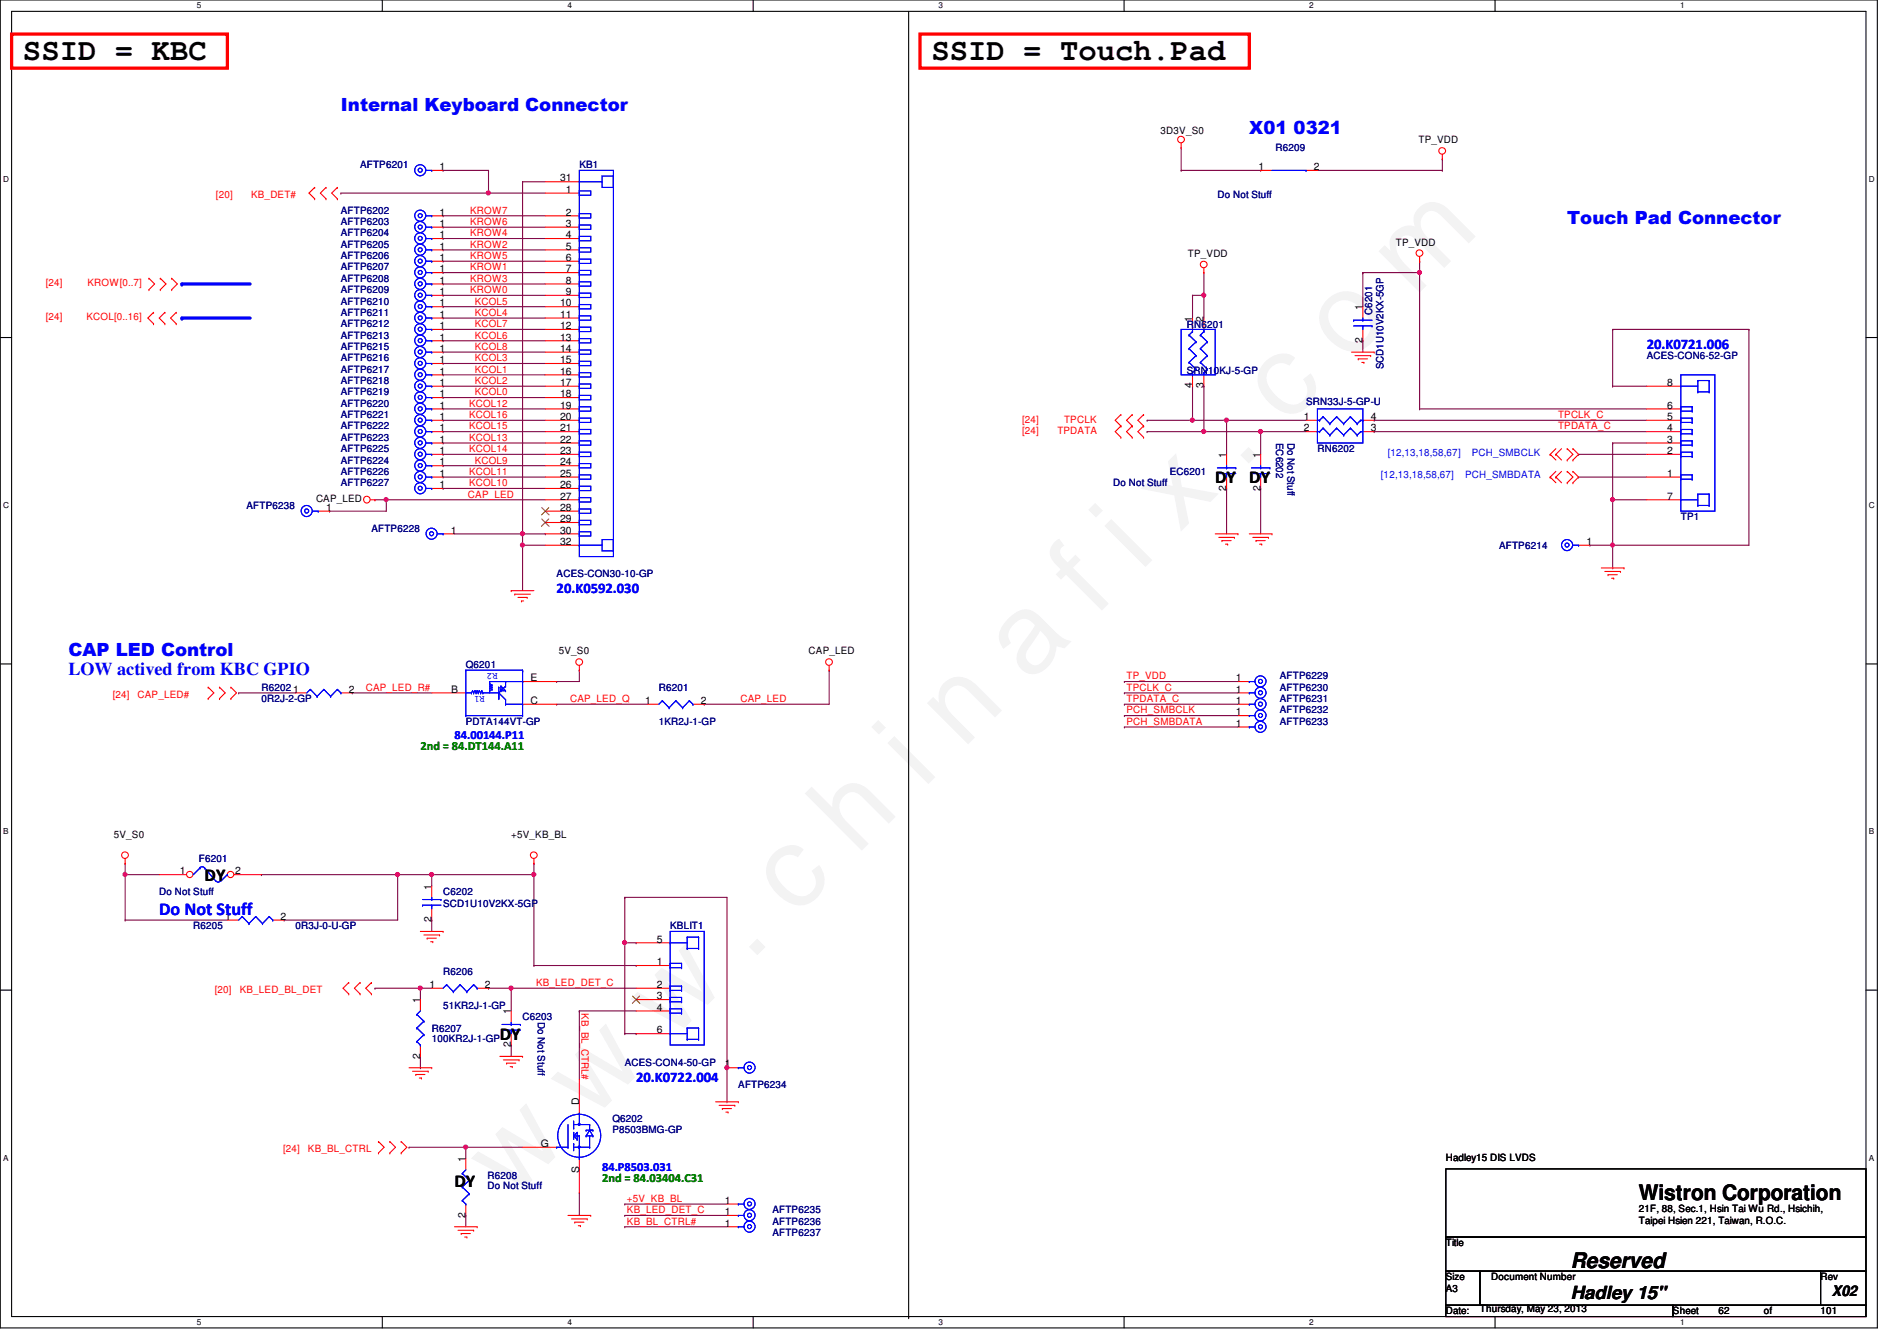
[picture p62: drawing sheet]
<svg xmlns="http://www.w3.org/2000/svg" width="297mm" height="210mm" viewBox="0 0 297 210" stroke-linecap="round" stroke-linejoin="round" font-family="sans-serif">
<defs><g id="words">
<text font-size="17.6" fill="#f0f" x="80.1" y="188" transform="rotate(-45 80.1 188)">w w w . c h i n a f i x . c o m</text>
<g font-size="4.8">
<text x="3.6" y="9.4">SSID = KBC</text>
<text x="145.8" y="9.4">SSID = Touch.Pad</text>
</g>
<g font-size="3.3">
<text x="256.6" y="187.9">Wistron Corporation</text>
<text x="246" y="198.5">Reserved</text>
</g>
<g font-size="2.8" fill="#00f">
<text x="53.4" y="17.4">Internal Keyboard Connector</text>
<text x="195.6" y="20.9">X01 0321</text>
<text x="245.4" y="35.1">Touch Pad Connector</text>
<text x="10.7" y="105.7">LOW actived from KBC GPIO</text>
<text x="10.7" y="102.7">CAP LED Control</text>
<text x="24.9" y="143.2">Do Not Stuff</text>
</g>
<g font-size="2.8">
<text x="190.3" y="75.6">DY</text>
<text x="195.6" y="75.6">DY</text>
<text x="32" y="137.8">DY</text>
<text x="78.3" y="162.7">DY</text>
<text x="71.2" y="185.8">DY</text>
<text x="246" y="203.3">Hadley 15&quot;</text>
</g>
<g font-size="2.3" fill="#00f">
<text x="257.8" y="54.6">20.K0721.006</text>
<text x="87.2" y="92.8">20.K0592.030</text>
<text x="99.6" y="169.3">20.K0722.004</text>
</g>
<text font-size="2.3" x="286.8" y="202.8">X02</text>
<g font-size="1.9" fill="#008000">
<text x="65.8" y="117.4">2nd = 84.DT144.A11</text>
<text x="94.3" y="185">2nd = 84.03404.C31</text>
</g>
<g font-size="1.9" fill="#00f">
<text x="71.2" y="115.7">84.00144.P11</text>
<text x="94.3" y="183.2">84.P8503.031</text>
</g>
<g font-size="1.6">
<text x="181.7" y="21">3D3V_S0</text>
<text x="222.1" y="22.4">TP_VDD</text>
<text x="68.8" y="26.6">1</text>
<text x="87.7" y="28.4">31</text>
<text x="197.1" y="26.6">1</text>
<text x="205.7" y="26.6">2</text>
<text x="68.8" y="35.5">1</text>
<text x="68.8" y="33.7">1</text>
<text x="88.6" y="30.2">1</text>
<text x="88.6" y="33.7">2</text>
<text x="88.6" y="35.5">3</text>
<text x="68.8" y="39.1">1</text>
<text x="68.8" y="40.9">1</text>
<text x="68.8" y="37.3">1</text>
<text x="88.6" y="37.3">4</text>
<text x="88.6" y="39.1">5</text>
<text x="88.6" y="40.9">6</text>
<text x="186" y="40.2">TP_VDD</text>
<text x="218.6" y="38.4">TP_VDD</text>
<text x="68.8" y="42.6">1</text>
<text x="68.8" y="46.2">1</text>
<text x="68.8" y="44.4">1</text>
<text x="68.8" y="48">1</text>
<text x="87.7" y="48">10</text>
<text x="88.6" y="42.6">7</text>
<text x="88.6" y="44.4">8</text>
<text x="88.6" y="46.2">9</text>
<text x="68.8" y="53.3">1</text>
<text x="68.8" y="49.7">1</text>
<text x="68.8" y="51.5">1</text>
<text x="87.7" y="49.7">11</text>
<text x="87.7" y="51.5">12</text>
<text x="87.7" y="53.3">13</text>
<text x="186.7" y="50.3" transform="rotate(-90 186.7 50.3)">1</text>
<text x="188.5" y="50.3" transform="rotate(-90 188.5 50.3)">2</text>
<text x="213.4" y="53.7" transform="rotate(-90 213.4 53.7)">2</text>
<text x="213.4" y="48.6" transform="rotate(-90 213.4 48.6)">1</text>
<text x="68.8" y="55.1">1</text>
<text x="68.8" y="56.9">1</text>
<text x="68.8" y="58.6">1</text>
<text x="87.7" y="55.1">14</text>
<text x="87.7" y="56.9">15</text>
<text x="87.7" y="58.6">16</text>
<text x="68.8" y="64">1</text>
<text x="68.8" y="60.4">1</text>
<text x="68.8" y="65.7">1</text>
<text x="68.8" y="62.2">1</text>
<text x="87.7" y="60.4">17</text>
<text x="87.7" y="62.2">18</text>
<text x="87.7" y="64">19</text>
<text x="87.7" y="65.7">20</text>
<text x="186.7" y="60.8" transform="rotate(-90 186.7 60.8)">4</text>
<text x="188.5" y="60.8" transform="rotate(-90 188.5 60.8)">3</text>
<text x="204.2" y="65.7">1</text>
<text x="214.6" y="65.7">4</text>
<text x="261.1" y="65.7">5</text>
<text x="261.1" y="64">6</text>
<text x="261.1" y="60.4">8</text>
<text x="68.8" y="71.1">1</text>
<text x="68.8" y="67.5">1</text>
<text x="68.8" y="69.3">1</text>
<text x="87.7" y="67.5">21</text>
<text x="87.7" y="69.3">22</text>
<text x="87.7" y="71.1">23</text>
<text x="192" y="71.7" transform="rotate(-90 192 71.7)">1</text>
<text x="197.4" y="71.7" transform="rotate(-90 197.4 71.7)">1</text>
<text x="204.2" y="67.5">2</text>
<text x="214.6" y="67.5">3</text>
<text x="261.1" y="71.1">2</text>
<text x="261.1" y="69.3">3</text>
<text x="261.1" y="67.5">4</text>
<text x="68.8" y="72.9">1</text>
<text x="68.8" y="74.6">1</text>
<text x="68.8" y="76.4">1</text>
<text x="87.7" y="72.9">24</text>
<text x="87.7" y="74.6">25</text>
<text x="87.7" y="76.4">26</text>
<text x="192" y="76.8" transform="rotate(-90 192 76.8)">2</text>
<text x="197.4" y="76.8" transform="rotate(-90 197.4 76.8)">2</text>
<text x="261.1" y="74.6">1</text>
<text x="49.5" y="78.6">CAP_LED</text>
<text x="51.1" y="80">1</text>
<text x="70.6" y="83.5">1</text>
<text x="87.7" y="78.2">27</text>
<text x="87.7" y="80">28</text>
<text x="87.7" y="81.7">29</text>
<text x="87.7" y="83.5">30</text>
<text x="261.1" y="78.2">7</text>
<text x="87.7" y="85.3">32</text>
<text x="248.4" y="85.3">1</text>
<text x="83.1" y="106.6">E</text>
<text x="87.5" y="102.4">5V_S0</text>
<text x="126.6" y="102.4">CAP_LED</text>
<text x="193.5" y="106.6">1</text>
<text x="45.9" y="108.4">1</text>
<text x="54.6" y="108.4">2</text>
<text x="70.7" y="108.4">B</text>
<text x="83.1" y="110.2">C</text>
<text x="101" y="110.2">1</text>
<text x="109.7" y="110.2">2</text>
<text x="193.5" y="108.4">1</text>
<text x="193.5" y="112">1</text>
<text x="193.5" y="113.7">1</text>
<text x="193.5" y="110.2">1</text>
<text x="17.8" y="131.2">5V_S0</text>
<text x="80" y="131.2">+5V_KB_BL</text>
<text x="28.1" y="136.9">1</text>
<text x="36.8" y="136.9">2</text>
<text x="35.3" y="144">1</text>
<text x="43.9" y="144">2</text>
<text x="67.6" y="139.2" transform="rotate(-90 67.6 139.2)">1</text>
<text x="67.6" y="144.4" transform="rotate(-90 67.6 144.4)">2</text>
<text x="102.8" y="147.5">5</text>
<text x="67.3" y="154.6">1</text>
<text x="75.9" y="154.6">2</text>
<text x="102.8" y="151.1">1</text>
<text x="102.8" y="154.6">2</text>
<text x="65.8" y="157" transform="rotate(-90 65.8 157)">1</text>
<text x="80" y="158.8" transform="rotate(-90 80 158.8)">1</text>
<text x="102.8" y="156.4">3</text>
<text x="102.8" y="158.2">4</text>
<text x="102.8" y="161.8">6</text>
<text x="65.8" y="165.7" transform="rotate(-90 65.8 165.7)">2</text>
<text x="80" y="163.9" transform="rotate(-90 80 163.9)">2</text>
<text x="113.5" y="167.1">1</text>
<text x="90.7" y="173" transform="rotate(-90 90.7 173)">D</text>
<text x="84.7" y="179.5">G</text>
<text x="72.9" y="181.9" transform="rotate(-90 72.9 181.9)">1</text>
<text x="90.7" y="183.7" transform="rotate(-90 90.7 183.7)">S</text>
<text x="226.4" y="181.7">Hadley15 DIS LVDS</text>
<text x="72.9" y="190.6" transform="rotate(-90 72.9 190.6)">2</text>
<text x="113.5" y="188.4">1</text>
<text x="113.5" y="190.2">1</text>
<text x="113.5" y="192">1</text>
<text x="256.6" y="189.7">21F, 88, Sec.1, Hsin Tai Wu Rd., Hsichih,</text>
<text x="256.6" y="191.6">Taipei Hsien 221, Taiwan, R.O.C.</text>
<text x="226.4" y="195.1">Title</text>
<text x="226.4" y="200.4">Size</text>
<text x="226.4" y="202.2">A3</text>
<text x="233.5" y="200.4">Document Number</text>
<text x="285.1" y="200.4">Rev</text>
<text x="226.4" y="205.7">Date:</text>
<text x="231.7" y="205.4">Thursday, May 23, 2013</text>
<text x="262" y="205.7">Sheet</text>
<text x="269.1" y="205.7">62</text>
<text x="276.2" y="205.7">of</text>
<text x="285.1" y="205.7">101</text>
</g>
<g font-size="1.6" fill="#000080">
<text x="199.7" y="23.7">R6209</text>
<text x="56.4" y="26.3">AFTP6201</text>
<text x="90.7" y="26.3">KB1</text>
<text x="53.4" y="35.2">AFTP6203</text>
<text x="53.4" y="33.4">AFTP6202</text>
<text x="190.6" y="30.9">Do Not Stuff</text>
<text x="53.4" y="38.8">AFTP6205</text>
<text x="53.4" y="40.6">AFTP6206</text>
<text x="53.4" y="37">AFTP6204</text>
<text x="53.4" y="42.3">AFTP6207</text>
<text x="53.4" y="45.9">AFTP6209</text>
<text x="53.4" y="44.1">AFTP6208</text>
<text x="53.4" y="47.7">AFTP6210</text>
<text x="53.4" y="53">AFTP6213</text>
<text x="53.4" y="49.4">AFTP6211</text>
<text x="53.4" y="51.2">AFTP6212</text>
<text x="185.8" y="51.4">RN6201</text>
<text x="214.9" y="49.2" transform="rotate(-90 214.9 49.2)">C6201</text>
<text x="53.4" y="54.8">AFTP6215</text>
<text x="53.4" y="56.6">AFTP6216</text>
<text x="53.4" y="58.3">AFTP6217</text>
<text x="185.8" y="58.5">SRN10KJ-5-GP</text>
<text x="216.7" y="57.8" transform="rotate(-90 216.7 57.8)">SCD1U10V2KX-5GP</text>
<text x="257.8" y="56.2">ACES-CON6-52-GP</text>
<text x="53.4" y="63.7">AFTP6220</text>
<text x="53.4" y="60.1">AFTP6218</text>
<text x="53.4" y="65.4">AFTP6221</text>
<text x="53.4" y="61.9">AFTP6219</text>
<text x="204.5" y="63.3">SRN33J-5-GP-U</text>
<text x="53.4" y="70.8">AFTP6225</text>
<text x="53.4" y="67.2">AFTP6222</text>
<text x="53.4" y="69">AFTP6223</text>
<text x="199.8" y="69.3" transform="rotate(90 199.8 69.3)">EC6202</text>
<text x="201.6" y="69.3" transform="rotate(90 201.6 69.3)">Do Not Stuff</text>
<text x="206.3" y="70.8">RN6202</text>
<text x="53.4" y="72.6">AFTP6224</text>
<text x="53.4" y="74.3">AFTP6226</text>
<text x="53.4" y="76.1">AFTP6227</text>
<text x="174.3" y="76.1">Do Not Stuff</text>
<text x="183.2" y="74.3">EC6201</text>
<text x="38.6" y="79.7">AFTP6238</text>
<text x="58.2" y="83.2">AFTP6228</text>
<text x="263.2" y="81.4">TP1</text>
<text x="234.7" y="85.9">AFTP6214</text>
<text x="87.2" y="90.3">ACES-CON30-10-GP</text>
<text x="72.9" y="104.6">Q6201</text>
<text x="200.4" y="106.3">AFTP6229</text>
<text x="40.9" y="108.1">R6202</text>
<text x="40.9" y="109.9">0R2J-2-GP</text>
<text x="72.9" y="113.5">PDTA144VT-GP</text>
<text x="103.2" y="108.1">R6201</text>
<text x="103.2" y="113.5">1KR2J-1-GP</text>
<text x="200.4" y="108.1">AFTP6230</text>
<text x="200.4" y="111.7">AFTP6232</text>
<text x="200.4" y="113.5">AFTP6233</text>
<text x="200.4" y="109.9">AFTP6231</text>
<text x="31.2" y="135">F6201</text>
<text x="24.9" y="140.1">Do Not Stuff</text>
<text x="69.4" y="140.1">C6202</text>
<text x="69.4" y="141.9">SCD1U10V2KX-5GP</text>
<text x="30.3" y="145.5">R6205</text>
<text x="46.3" y="145.5">0R3J-0-U-GP</text>
<text x="104.9" y="145.5">KBLIT1</text>
<text x="69.4" y="152.6">R6206</text>
<text x="67.6" y="161.5">R6207</text>
<text x="69.4" y="157.9">51KR2J-1-GP</text>
<text x="81.8" y="159.7">C6203</text>
<text x="84.2" y="160" transform="rotate(90 84.2 160)">Do Not Stuff</text>
<text x="67.6" y="163.1">100KR2J-1-GP</text>
<text x="97.8" y="166.8">ACES-CON4-50-GP</text>
<text x="115.6" y="170.3">AFTP6234</text>
<text x="95.9" y="175.7">Q6202</text>
<text x="95.9" y="177.3">P8503BMG-GP</text>
<text x="76.3" y="184.6">R6208</text>
<text x="76.3" y="186.2">Do Not Stuff</text>
<text x="120.9" y="189.9">AFTP6235</text>
<text x="120.9" y="191.7">AFTP6236</text>
<text x="120.9" y="193.5">AFTP6237</text>
</g>
<g font-size="1.6" fill="#f00">
<text x="33.8" y="30.9">[20]</text>
<text x="39.3" y="30.9">KB_DET#</text>
<text x="73.6" y="33.4">KROW7</text>
<text x="73.6" y="35.2">KROW6</text>
<text x="73.6" y="40.6">KROW5</text>
<text x="73.6" y="38.8">KROW2</text>
<text x="73.6" y="37">KROW4</text>
<text x="7.2" y="44.8">[24]</text>
<text x="13.7" y="44.8">KROW[0..7]</text>
<text x="73.6" y="45.9">KROW0</text>
<text x="73.6" y="44.1">KROW3</text>
<text x="73.6" y="42.3">KROW1</text>
<text x="74.3" y="47.7">KCOL5</text>
<text x="7.2" y="50.2">[24]</text>
<text x="13.5" y="50.2">KCOL[0..16]</text>
<text x="74.3" y="49.4">KCOL4</text>
<text x="74.3" y="53">KCOL6</text>
<text x="74.3" y="51.2">KCOL7</text>
<text x="74.3" y="56.6">KCOL3</text>
<text x="74.3" y="54.8">KCOL8</text>
<text x="74.3" y="58.3">KCOL1</text>
<text x="73.4" y="63.7">KCOL12</text>
<text x="73.4" y="65.4">KCOL16</text>
<text x="74.3" y="61.9">KCOL0</text>
<text x="74.3" y="60.1">KCOL2</text>
<text x="244" y="65.4">TPCLK_C</text>
<text x="73.4" y="69">KCOL13</text>
<text x="73.4" y="67.2">KCOL15</text>
<text x="73.4" y="70.8">KCOL14</text>
<text x="160.1" y="66.2">[24]</text>
<text x="160.1" y="67.9">[24]</text>
<text x="165.6" y="67.9">TPDATA</text>
<text x="166.6" y="66.2">TPCLK</text>
<text x="244" y="67.2">TPDATA_C</text>
<text x="73.3" y="77.9">CAP_LED</text>
<text x="73.4" y="76.1">KCOL10</text>
<text x="73.4" y="74.3">KCOL11</text>
<text x="74.3" y="72.6">KCOL9</text>
<text x="176.4" y="106.3">TP_VDD</text>
<text x="17.6" y="109.2">[24]</text>
<text x="21.5" y="109.2">CAP_LED#</text>
<text x="57.3" y="108.1">CAP_LED_R#</text>
<text x="89.3" y="109.9">CAP_LED_Q</text>
<text x="115.9" y="109.9">CAP_LED</text>
<text x="176.4" y="109.9">TPDATA_C</text>
<text x="176.4" y="108.1">TPCLK_C</text>
<text x="176.4" y="111.7">PCH_SMBCLK</text>
<text x="176.4" y="113.5">PCH_SMBDATA</text>
<text x="33.7" y="155.4">[20]</text>
<text x="37.5" y="155.4">KB_LED_BL_DET</text>
<text x="83.9" y="154.3">KB_LED_DET_C</text>
<text x="91.1" y="158.6" transform="rotate(90 91.1 158.6)">KB_BL_CTRL#</text>
<text x="44.3" y="180.3">[24]</text>
<text x="48.2" y="180.3">KB_BL_CTRL</text>
<text x="98.2" y="189.9">KB_LED_DET_C</text>
<text x="98.2" y="191.7">KB_BL_CTRL#</text>
<text x="98.2" y="188.1">+5V_KB_BL</text>
</g>
<g font-size="1.6" fill="#00f">
<text x="217.3" y="71.3">[12,13,18,58,67]</text>
<text x="230.5" y="71.3">PCH_SMBCLK</text>
<text x="216.2" y="74.9">[12,13,18,58,67]</text>
<text x="229.4" y="74.9">PCH_SMBDATA</text>
<text x="77.9" y="105.4" transform="rotate(180 77.9 105.4)">R2</text>
<text x="75.9" y="108.9" transform="rotate(180 75.9 108.9)">R1</text>
</g>
<g font-size="1.3">
<text x="30.8" y="1.3">5</text>
<text x="88.9" y="1.3">4</text>
<text x="146.9" y="1.3">3</text>
<text x="205" y="1.3">2</text>
<text x="263.1" y="1.3">1</text>
<text x=".5" y="28.4">D</text>
<text x="292.6" y="28.4">D</text>
<text x=".5" y="79.5">C</text>
<text x="292.6" y="79.5">C</text>
<text x=".5" y="130.6">B</text>
<text x="292.6" y="130.6">B</text>
<text x=".5" y="181.7">A</text>
<text x="292.6" y="181.7">A</text>
<text x="30.8" y="207.4">5</text>
<text x="88.9" y="207.4">4</text>
<text x="146.9" y="207.4">3</text>
<text x="205" y="207.4">2</text>
<text x="263.1" y="207.4">1</text>
</g>
</g></defs>
<path d="M0 0h294v207.9h-294zM1.8 1.8h290.4v204.3h-290.4z" fill="none" stroke="#000" stroke-width=".17"/>
<g fill="#fff">
<path d="M30.8 .2h.7v1.4h-.7z"/>
<path d="M30.8 206.2h.7v1.4h-.7z"/>
</g>
<path d="M59.9 0v1.8M59.9 206.1v1.8" fill="none" stroke="#000" stroke-width=".17"/>
<g fill="#fff">
<path d="M88.9 .2h.6v1.4h-.6z"/>
<path d="M88.9 206.2h.6v1.4h-.6z"/>
</g>
<path d="M117.9 0v1.8M117.9 206.1v1.8" fill="none" stroke="#000" stroke-width=".17"/>
<g fill="#fff">
<path d="M146.9 .2h.7v1.4h-.7z"/>
<path d="M146.9 206.2h.7v1.4h-.7z"/>
</g>
<path d="M176 0v1.8M176 206.1v1.8" fill="none" stroke="#000" stroke-width=".17"/>
<g fill="#fff">
<path d="M205 .2h.7v1.4h-.7z"/>
<path d="M205 206.2h.7v1.4h-.7z"/>
</g>
<path d="M234.1 0v1.8M234.1 206.1v1.8" fill="none" stroke="#000" stroke-width=".17"/>
<g fill="#fff">
<path d="M263.1 .2h.7v1.4h-.7z"/>
<path d="M263.1 206.2h.7v1.4h-.7z"/>
<path d="M.5 27.3h.9v1.4h-.9z"/>
<path d="M292.6 27.3h.9v1.4h-.9z"/>
<path d="M.5 78.4h.9v1.4h-.9z"/>
<path d="M292.6 78.4h.9v1.4h-.9z"/>
</g>
<path d="M0 52.8h1.8M292.2 52.8h1.8" fill="none" stroke="#000" stroke-width=".17"/>
<g fill="#fff">
<path d="M.5 129.5h.8v1.4h-.8z"/>
<path d="M292.6 129.5h.9v1.4h-.9z"/>
</g>
<path d="M0 103.9h1.8M292.2 103.9h1.8" fill="none" stroke="#000" stroke-width=".17"/>
<g fill="#fff">
<path d="M.5 180.5h.8v1.4h-.8z"/>
<path d="M292.6 180.5h.9v1.4h-.9z"/>
</g>
<path d="M0 155h1.8M292.2 155h1.8" fill="none" stroke="#000" stroke-width=".17"/>
<path d="M252.5 51.6h.1M252.5 51.6v8.9M252.5 51.6h21.4M222.3 64h35.5" fill="none" stroke="#800040" stroke-width=".17"/>
<path d="M28.5 44.4h10.7" fill="none" stroke="#00f" stroke-width=".51"/>
<circle cx="28.5" cy="44.4" r=".25" fill="#00f"/>
<path d="M28.5 49.8h10.7" fill="none" stroke="#00f" stroke-width=".51"/>
<circle cx="28.5" cy="49.8" r=".25" fill="#00f"/>
<path d="M53.4 30.2h.1M53.4 30.2h23.1M81.8 28.4v55.2M273.9 51.6h.1M273.9 51.6v33.7h-21.4M60.5 78.2h.1M60.5 78.2h24.9M252.5 60.5h.1M252.5 60.5h5.3M252.5 85.3h.1" fill="none" stroke="#800040" stroke-width=".17"/>
<circle cx="60.5" cy="78.2" r=".32" fill="#f0f"/>
<circle cx="60.5" cy="78.2" r=".32" fill="none" stroke="#f0f" stroke-width=".17"/>
<g fill="none" stroke="#800040" stroke-width=".17">
<path d="M249 85.3h.1M249 85.3h3.5v3.6M252.5 88.9h.1M37.4 108.5h.1M37.4 108.5h8.9M55.2 108.5h.1M55.2 108.5h12.4M58.7 154.7h.1M58.7 154.7h8.9M65.8 156.5h.1M65.8 154.7h.1M65.8 154.7v1.8"/>
<path d="M65.8 167.1h.1M65.8 165.4v1.7"/>
</g>
<circle cx="65.8" cy="154.7" r=".32" fill="#f0f"/>
<circle cx="65.8" cy="154.7" r=".32" fill="none" stroke="#f0f" stroke-width=".17"/>
<path d="M40.9 136.9h.1M40.9 136.9h21.4M62.3 136.9h.1M62.3 136.9v7.1" fill="none" stroke="#800040" stroke-width=".17"/>
<circle cx="62.2" cy="136.9" r=".32" fill="#f0f"/>
<circle cx="62.2" cy="136.9" r=".32" fill="none" stroke="#f0f" stroke-width=".17"/>
<path d="M44.5 144h.1M44.5 144h17.8" fill="none" stroke="#800040" stroke-width=".17"/>
<circle cx="67.6" cy="136.9" r=".32" fill="#f0f"/>
<circle cx="67.6" cy="136.9" r=".32" fill="none" stroke="#f0f" stroke-width=".17"/>
<path d="M19.6 136.9h.1M19.6 136.9v7.1M62.3 136.9h.1M62.3 136.9h5.3" fill="none" stroke="#800040" stroke-width=".17"/>
<circle cx="19.6" cy="136.9" r=".32" fill="#f0f"/>
<circle cx="19.6" cy="136.9" r=".32" fill="none" stroke="#f0f" stroke-width=".17"/>
<g fill="none" stroke="#800040" stroke-width=".17">
<path d="M185 23.1v3.6M247.2 71.1h.1M247.2 74.7h.1M247.2 71.1h10.6M247.2 74.7h10.6M252.5 78.2h.1M252.5 78.2h5.3M252.5 78.2v7.1M19.6 136.9h.1M19.6 135.1h.1M19.6 136.9h5.3M19.6 135.1v1.8"/>
<path d="M19.6 144h.1M19.6 144h16M64 179.6h.1M64 179.6h8.9"/>
</g>
<circle cx="252.5" cy="85.3" r=".32" fill="#f0f"/>
<circle cx="252.5" cy="85.3" r=".32" fill="none" stroke="#f0f" stroke-width=".17"/>
<circle cx="252.5" cy="78.2" r=".32" fill="#f0f"/>
<circle cx="252.5" cy="78.2" r=".32" fill="none" stroke="#f0f" stroke-width=".17"/>
<path d="M58.7 78.2h.1M58.7 78.2h1.8M60.5 78.2h.1M60.5 78.2v1.8h-8.9M215.2 65.8h42.6M215.2 67.6h42.6M252.5 69.3h.1M252.5 78.2h.1M252.5 69.3h5.3M252.5 69.3v8.9M51.6 80h.1" fill="none" stroke="#800040" stroke-width=".17"/>
<g fill="none" stroke="#f00" stroke-width=".17">
<path d="M49.3 31.1h.1M49.3 29.3h.1M49.3 29.3l-.9 .9 .9 .9M51.1 29.3h.1M51.1 31.1h.1M51.1 29.3l-.9 .9 .9 .9M52.8 31.1h.1M52.8 29.3h.1M52.8 29.3l-.9 .9 .9 .9M185 23.1h.1M185 22.4v.7M23.3 45.3h.1"/>
<path d="M23.3 43.6h.1M23.3 43.6l.9 .8-.9 .9M24 50.7h.1M24 48.9h.1M24 48.9l-.8 .9 .8 .9M25.1 43.6h.1M25.1 45.3h.1M25.1 43.6l.9 .8-.9 .9M25.8 48.9h.1M25.8 50.7h.1M25.8 48.9l-.9 .9 .9 .9M26.9 45.3h.1"/>
<path d="M26.9 43.6h.1M26.9 43.6l.9 .8-.9 .9M27.6 50.7h.1M27.6 48.9h.1M27.6 48.9l-.9 .9 .9 .9M58 78.2h.7M58.7 78.2h.1M242.7 74.7h.1M242.7 71.1h.1M242.7 71.1l.9 .9M242.7 74.7l.9 .9M243.6 74.7h.1"/>
<path d="M243.6 71.1h.1M243.6 71.1l.9 .9M243.6 73.8l-.9 .9M243.6 74.7l.9 .9M243.6 70.2l-.9 .9M244.5 73.8l-.9 .9M244.5 70.2l-.9 .9M245.4 73.8h.1M245.4 75.6h.1M245.4 70.2h.1M245.4 72h.1M245.4 73.8l.9 .9-.9 .9"/>
<path d="M245.4 70.2l.9 .9-.9 .9M246.3 75.6h.1M246.3 73.8h.1M246.3 72h.1M246.3 70.2h.1M246.3 73.8l.9 .9-.9 .9M246.3 70.2l.9 .9-.9 .9M257.8 78.2h5.4M257.8 74.7h5.4M257.8 71.1h5.4M257.8 69.3h5.4M257.8 67.6h5.4"/>
<path d="M257.8 65.8h5.4M257.8 64h5.4M257.8 60.5h5.4M49.8 80h1.8M247.2 85.3h1.8M250.7 88.9h3.6M251.3 89.5h2.4M251.8 90h.1M251.8 90h1.4M252.3 90.5h.4M252.7 90.5h.1M253.7 89.5h.1"/>
<path d="M254.3 88.9h.1M32.6 109.3h.1M32.6 107.6h.1M32.6 107.6l.9 .9-.9 .8M34.4 107.6h.1M34.4 109.3h.1M34.4 107.6l.9 .9-.9 .8M36.1 109.3h.1M36.1 107.6h.1M36.1 107.6l.9 .9-.9 .8M46.3 108.5h1.7M53.4 108.5h1.8"/>
<path d="M19.6 135.1h.1M19.6 134.4v.7M35.6 144h1.8M42.7 144h1.8M54.6 155.6h.1M54.6 153.8h.1M54.6 153.8l-.9 .9 .9 .9M56.4 153.8h.1M56.4 155.6h.1M56.4 153.8l-.9 .9 .9 .9M58.2 155.6h.1M58.2 153.8h.1"/>
<path d="M58.2 153.8l-.9 .9 .9 .9M65.8 145.8h3.6M66.4 146.3h2.4M66.9 146.9h.1M66.9 146.9h1.4M67.4 147.4h.4M59.3 178.7h.1M59.3 178.7l.9 .9-.9 .9M61 178.7h.1M61 178.7l.9 .9-.9 .9M62.8 178.7h.1M62.8 178.7l.9 .9-.9 .9"/>
<path d="M64 167.1h3.6M64.6 167.7h2.5M65.1 168.2h.1M65.1 168.2h1.4M65.7 168.7h.3M66 168.7h.1M67.1 167.7h.1M59.3 180.5h.1M61 180.5h.1M62.8 180.5h.1"/>
<circle cx="184.9" cy="21.8" r=".52"/>
<circle cx="225.8" cy="23.6" r=".52"/>
<circle cx="57.4" cy="78.2" r=".52"/>
<circle cx="19.6" cy="133.9" r=".52"/>
</g>
<path d="M142.3 1.8v204.4M226.4 183h65.8v10.6h-65.8zM226.4 193.6h65.8v5.4h-65.8zM226.4 199h5.3v5.3h-5.3zM231.7 199h53.4v5.3h-53.4zM285.1 199h7.1v5.3h-7.1zM142.3 206.2h.1M226.4 204.3h35.6v1.8h-35.6zM262 204.3h30.2v1.8h-30.2z" fill="none" stroke="#000" stroke-width=".17"/>
<path d="M1.8 5.3h33.8v5.4h-33.8zM144.1 5.3h51.5v5.4h-51.5z" fill="none" stroke="#f00" stroke-width=".51"/>
<g fill="none" stroke="#00f" stroke-width=".17">
<path d="M66.7 35.6h.9M66.7 39.1h.9M66.7 33.8h.9M90.7 26.7h5.4v60.4h-5.4zM66.7 55.1h.9M66.7 42.7h.9M66.7 40.9h.9M263.2 58.7h5.3v21.3h-5.3zM265.8 59.6h.1M265.8 59.6v1.7M265.8 59.6h1.8M267.6 59.6h.1"/>
<path d="M267.6 59.6v1.7M66.7 60.5h.9M66.7 64h.9M66.7 71.1h.9M66.7 72.9h.9M263.2 75h.1M263.2 74.3h.1M263.2 71.5h.1M263.2 70.8h.1M263.2 69.7h.1M263.2 69h.1M263.2 67.9h.1"/>
<path d="M263.2 67.2h.1M263.2 78.2h.1M263.2 60.5h.1M263.2 66.1h.1M263.2 65.4h.1M263.2 64.3h.1M263.2 63.7h.1M263.2 75h1.8M263.2 63.7v.6M263.2 65.4v.7M263.2 67.2v.7M263.2 69v.7"/>
<path d="M263.2 70.8v.7M263.2 74.3v.7M263.2 74.3h1.8M263.2 71.5h1.8M263.2 70.8h1.8M263.2 69.7h1.8M263.2 69h1.8M263.2 67.9h1.8M263.2 67.2h1.8M263.2 78.2h2.6M263.2 60.5h2.6M263.2 66.1h1.8"/>
<path d="M263.2 65.4h1.8M263.2 64.3h1.8M263.2 63.7h1.8M265 74.3h.1M265 75h.1M265 70.8h.1M265 71.5h.1M265 69h.1M265 69.7h.1M265 67.2h.1M265 67.9h.1M265 65.4h.1"/>
<path d="M265 66.1h.1M265 63.7h.1M265 64.3h.1M265 63.7v.6M265 65.4v.7M265 67.2v.7M265 69v.7M265 70.8v.7M265 74.3v.7M265.8 79.1h.1M265.8 77.3h.1M265.8 61.3h.1"/>
<path d="M265.8 79.1h1.8M265.8 77.3v1.8M265.8 77.3h1.8M265.8 61.3h1.8M267.6 77.3h.1M267.6 79.1h.1M267.6 61.3h.1M267.6 77.3v1.8M48.9 80h.9M49.8 80h.1M246.3 85.3h.9M247.2 85.3h.1"/>
<path d="M48.6 107.9h.1M48.6 107.9l-.6 .6M48.6 107.9l1.1 1.1M49.7 109h.1M50.7 107.9h.1M50.7 107.9l-1 1.1M50.7 107.9l1.1 1.1M51.8 109h.1M52.8 107.9h.1M52.8 107.9l-1 1.1M52.8 107.9l.6 .6M53.4 108.5h.1"/>
<path d="M37.9 143.5h.1M37.9 143.5l-.5 .5M37.9 143.5l1.1 1.1M39 144.6h.1M40 143.5h.1M40 143.5l-1 1.1M40 143.5l1.1 1.1M41.1 144.6h.1M42.2 143.5h.1M42.2 143.5l-1.1 1.1M42.2 143.5l.5 .5M42.7 144h.1"/>
<circle cx="65.8" cy="35.5" r=".32"/>
<circle cx="65.8" cy="39.1" r=".32"/>
<circle cx="65.8" cy="33.8" r=".32"/>
<circle cx="65.8" cy="33.8" r=".87"/>
<circle cx="65.8" cy="35.5" r=".87"/>
<circle cx="65.8" cy="39.1" r=".87"/>
<circle cx="65.8" cy="42.6" r=".32"/>
<circle cx="65.8" cy="55.1" r=".32"/>
<circle cx="65.8" cy="40.9" r=".32"/>
<circle cx="65.8" cy="42.6" r=".87"/>
<circle cx="65.8" cy="40.9" r=".87"/>
<circle cx="65.8" cy="55.1" r=".87"/>
<circle cx="48" cy="80" r=".32"/>
<circle cx="48" cy="80" r=".87"/>
<circle cx="65.8" cy="71.1" r=".32"/>
<circle cx="65.8" cy="60.4" r=".32"/>
<circle cx="65.8" cy="64" r=".32"/>
<circle cx="65.8" cy="72.9" r=".32"/>
<circle cx="65.8" cy="72.9" r=".87"/>
<circle cx="65.8" cy="71.1" r=".87"/>
<circle cx="65.8" cy="60.4" r=".87"/>
<circle cx="65.8" cy="64" r=".87"/>
<circle cx="67.6" cy="83.5" r=".32"/>
<circle cx="67.6" cy="83.5" r=".87"/>
<circle cx="245.4" cy="85.3" r=".32"/>
<circle cx="245.4" cy="85.3" r=".87"/>
</g>
<circle cx="29.7" cy="136.9" r=".5" fill="#fff"/>
<g fill="none" stroke="#f00" stroke-width=".17">
<path d="M24.9 136.9h4.3"/>
<circle cx="29.7" cy="136.9" r=".5"/>
</g>
<circle cx="36.1" cy="136.9" r=".5" fill="#fff"/>
<g fill="none" stroke="#f00" stroke-width=".17">
<path d="M36.7 136.9h4.2M65.8 156.5v1.7M65.8 163.6v1.8"/>
<circle cx="36.1" cy="136.9" r=".5"/>
</g>
<g fill="none" stroke="#00f" stroke-width=".17">
<path d="M66.7 37.3h.9M66.7 26.7h.9M66.7 56.9h.9M66.7 58.7h.9M66.7 53.3h.9M66.7 46.2h.9M66.7 44.4h.9M66.7 49.8h.9M66.7 48h.9M66.7 51.6h.9M66.7 74.7h.9M66.7 67.6h.9"/>
<path d="M66.7 65.8h.9M66.7 76.5h.9M66.7 62.2h.9M66.7 69.3h.9M31.3 135.8l.4-.1 .3 .1M31.3 135.8h.1M31.3 135.8l-1 1.1M32 135.8h.1M32 135.8l1.8 2.2M33.9 137.9a.34 .34 0 0 0 .6 0M35.6 136.9h.1M35.6 136.9l-1.1 1.1"/>
<path d="M65.3 158.8h.1M65.3 158.8l1.1 1.1M65.8 158.2l-.5 .6M66.2 141.7h.1M66.2 140.8h2.8M66.2 141.7h2.8M66.4 159.9h.1M66.4 159.9l-1.1 1M65.3 160.9h.1M65.3 163h.1M65.3 160.9l1.1 1.1M65.3 163l.5 .6"/>
<path d="M65.8 163.6h.1M66.4 162h.1M66.4 162l-1.1 1"/>
<circle cx="65.8" cy="26.6" r=".32"/>
<circle cx="65.8" cy="37.3" r=".32"/>
<circle cx="65.8" cy="37.3" r=".87"/>
<circle cx="65.8" cy="26.6" r=".87"/>
<circle cx="65.8" cy="48" r=".32"/>
<circle cx="65.8" cy="46.2" r=".32"/>
<circle cx="65.8" cy="56.9" r=".32"/>
<circle cx="65.8" cy="58.6" r=".32"/>
<circle cx="65.8" cy="51.5" r=".32"/>
<circle cx="65.8" cy="44.4" r=".32"/>
<circle cx="65.8" cy="53.3" r=".32"/>
<circle cx="65.8" cy="49.8" r=".32"/>
<circle cx="65.8" cy="56.9" r=".87"/>
<circle cx="65.8" cy="46.2" r=".87"/>
<circle cx="65.8" cy="49.8" r=".87"/>
<circle cx="65.8" cy="48" r=".87"/>
<circle cx="65.8" cy="53.3" r=".87"/>
<circle cx="65.8" cy="51.5" r=".87"/>
<circle cx="65.8" cy="44.4" r=".87"/>
<circle cx="65.8" cy="58.6" r=".87"/>
<circle cx="65.8" cy="67.5" r=".32"/>
<circle cx="65.8" cy="62.2" r=".32"/>
<circle cx="65.8" cy="74.6" r=".32"/>
<circle cx="65.8" cy="76.4" r=".32"/>
<circle cx="65.8" cy="65.8" r=".32"/>
<circle cx="65.8" cy="69.3" r=".32"/>
<circle cx="65.8" cy="74.6" r=".87"/>
<circle cx="65.8" cy="65.8" r=".87"/>
<circle cx="65.8" cy="62.2" r=".87"/>
<circle cx="65.8" cy="67.5" r=".87"/>
<circle cx="65.8" cy="76.4" r=".87"/>
<circle cx="65.8" cy="69.3" r=".87"/>
</g>
<circle cx="60.5" cy="78.2" r=".32" fill="#f0f"/>
<circle cx="60.5" cy="78.2" r=".32" fill="none" stroke="#f0f" stroke-width=".17"/>
<circle cx="65.8" cy="154.7" r=".32" fill="#f0f"/>
<circle cx="65.8" cy="154.7" r=".32" fill="none" stroke="#f0f" stroke-width=".17"/>
<circle cx="62.2" cy="136.9" r=".32" fill="#f0f"/>
<circle cx="62.2" cy="136.9" r=".32" fill="none" stroke="#f0f" stroke-width=".17"/>
<circle cx="67.6" cy="136.9" r=".32" fill="#f0f"/>
<circle cx="67.6" cy="136.9" r=".32" fill="none" stroke="#f0f" stroke-width=".17"/>
<circle cx="19.6" cy="136.9" r=".32" fill="#f0f"/>
<circle cx="19.6" cy="136.9" r=".32" fill="none" stroke="#f0f" stroke-width=".17"/>
<circle cx="252.5" cy="85.3" r=".32" fill="#f0f"/>
<circle cx="252.5" cy="85.3" r=".32" fill="none" stroke="#f0f" stroke-width=".17"/>
<circle cx="252.5" cy="78.2" r=".32" fill="#f0f"/>
<circle cx="252.5" cy="78.2" r=".32" fill="none" stroke="#f0f" stroke-width=".17"/>
<use href="#words"/>
</svg>
